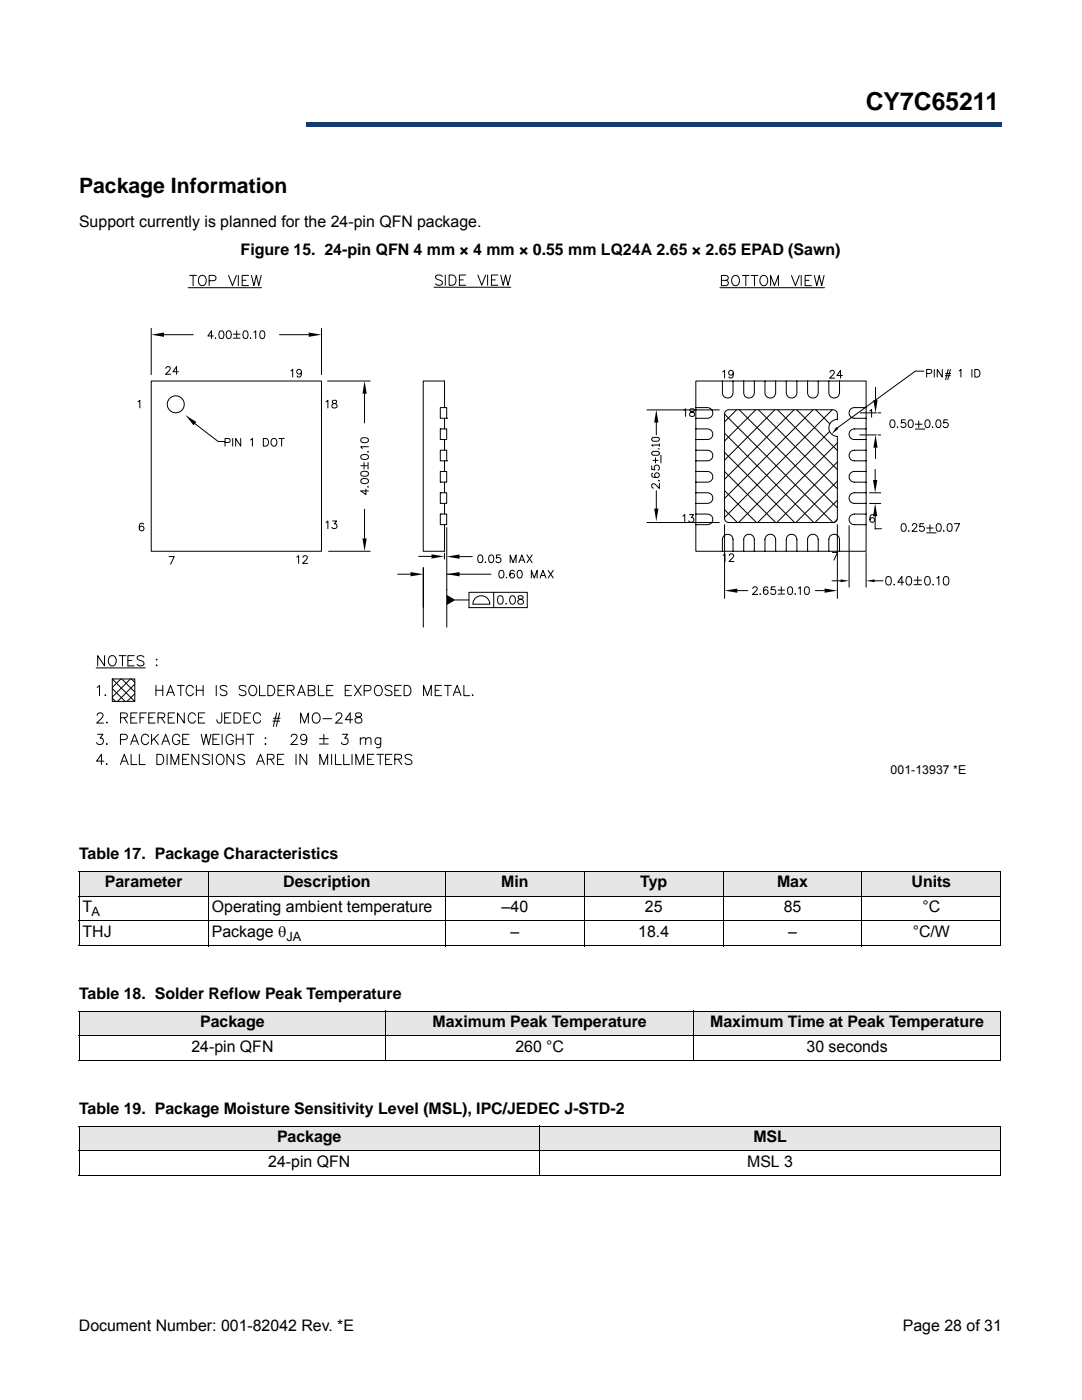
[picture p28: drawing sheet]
<svg xmlns="http://www.w3.org/2000/svg" width="216mm" height="279mm" viewBox="0 0 216 279" stroke-linecap="round" stroke-linejoin="round" font-family="sans-serif">
<defs><g id="words">
<text font-size="4.9" x="172.7" y="22">CY7C65211</text>
<text font-size="4.2" x="15.8" y="38.6">Package Information</text>
<g font-size="3.2">
<text x="15.8" y="45.3">Support currently is planned for the 24-pin QFN package.</text>
<text x="48" y="50.9">Figure 15. 24-pin QFN 4 mm × 4 mm × 0.55 mm LQ24A 2.65 × 2.65 EPAD (Sawn)</text>
<text x="15.8" y="171.4">Table 17. Package Characteristics</text>
<text x="20.9" y="177.1">Parameter</text>
<text x="56.5" y="177.1">Description</text>
<text x="100" y="177.1">Min</text>
<text x="127.7" y="177.1">Typ</text>
<text x="155" y="177.1">Max</text>
<text x="181.9" y="177.1">Units</text>
<text x="16.5" y="182">T</text>
<text x="42.3" y="182">Operating ambient temperature</text>
<text x="100.1" y="182">–40</text>
<text x="128.7" y="182">25</text>
<text x="156.4" y="182">85</text>
<text x="184" y="182">°C</text>
<text x="16.5" y="187">THJ</text>
<text x="42.3" y="187">Package θ</text>
<text x="101.9" y="187">–</text>
<text x="127.4" y="187">18.4</text>
<text x="157.2" y="187">–</text>
<text x="182.1" y="187">°C/W</text>
<text x="15.8" y="199.3">Table 18. Solder Reflow Peak Temperature</text>
<text x="38.2" y="209.9">24-pin QFN</text>
<text x="39.9" y="205">Package</text>
<text x="86.3" y="205">Maximum Peak Temperature</text>
<text x="102.8" y="209.9">260 °C</text>
<text x="141.7" y="205">Maximum Time at Peak Temperature</text>
<text x="160.9" y="209.9">30 seconds</text>
<text x="15.8" y="222.2">Table 19. Package Moisture Sensitivity Level (MSL), IPC/JEDEC J-STD-2</text>
<text x="55.3" y="227.9">Package</text>
<text x="150.3" y="227.9">MSL</text>
<text x="53.5" y="232.8">24-pin QFN</text>
<text x="149.1" y="232.8">MSL 3</text>
<text x="15.7" y="265.6">Document Number: 001-82042 Rev. *E</text>
<text x="180.1" y="265.6">Page 28 of 31</text>
</g>
<g font-size="2.5">
<text x="177.7" y="154.5">001-13937 *E</text>
<text x="18.2" y="182.8">A</text>
<text x="57.1" y="187.8">JA</text>
</g>
</g></defs>
<path d="M61 24.4h138.8v.9h-138.8z" fill="#163b71"/>
<path d="M61 24.4h138.9" fill="none" stroke="#163b71" stroke-width=".2"/>
<path d="M199.7 24.4h.2v1h-.2z" fill="#163b71"/>
<path d="M61 25.3h138.8" fill="none" stroke="#163b71" stroke-width=".2"/>
<path d="M61 24.3h.1v1h-.1z" fill="#163b71"/>
<g fill="#fff">
<path d="M15.8 8.6h45.2v18h-45.2z"/>
<path d="M16.7 53.4h180.8v104.7h-180.8z"/>
</g>
<g fill="none" stroke="#000" stroke-width=".2">
<path d="M37.5 57.4h14.7M37.8 55h1.4M38.5 55v2M39.8 55.3a.75 .75 0 0 1 .9-.3 .75 .75 0 0 1 .4 .8 .82 .82 0 0 1-.3 1.1 .82 .82 0 0 1-1.1-.5l-.1-.8zM41.7 56h.9a.53 .53 0 0 0 .5-.5 .53 .53 0 0 0-.5-.5h-.9v2M45.6 55l.8 2 .8-2M47.6 55v2M48.3 55.9h.8M49.6 55h-1.3v2h1.3M50.2 55l.5 2 .4-2 .5 2 .5-2M86.6 57.3h15.3M88.3 55.2a.77 .77 0 0 0-.8-.3 .77 .77 0 0 0-.6 .5l.4 .4a1.06 1.06 0 0 1 1 .5v.3a.89 .89 0 0 1-1.4 0"/>
<path d="M88.8 54.9v2M89.6 54.9h.7a1.09 1.09 0 0 1 .7 1 1.09 1.09 0 0 1-.7 1h-.7zM91.7 55.9h.7M92.9 54.9h-1.2v2h1.2M95.4 54.9l.7 2 .8-2M97.3 54.9v2M98.1 55.9h.8M99.3 54.9h-1.2v2h1.2M99.9 54.9l.5 2 .5-2 .5 2 .5-2M143.6 57.4h20.9M144 55.9l1.1-.1a.47 .47 0 0 0 0-.7l-1.1-.1v2h.8a.53 .53 0 0 0 .5-.5 .53 .53 0 0 0-.5-.6M146.2 55.3a.75 .75 0 0 1 .9-.3 .75 .75 0 0 1 .4 .8 .82 .82 0 0 1-.3 1.1 .82 .82 0 0 1-1.1-.5l-.1-.8z"/>
<path d="M148.1 55h1.4M148.8 55v2M149.9 55h1.3M150.5 55v2M151.8 55.3a.75 .75 0 0 1 .9-.3 .75 .75 0 0 1 .5 .8 .82 .82 0 0 1-.4 1.1 .82 .82 0 0 1-1.1-.5v-.8zM153.8 57v-2l.7 2 .8-2v2M157.9 55l.8 2 .8-2M159.9 55v2M160.7 55.9h.7M161.9 55h-1.2v2h1.2M162.5 55l.5 2 .5-2 .5 2 .4-2M30.2 65.5v9.3"/>
<path d="M30.2 76h34v34h-34zM32.7 66.8h5.9M33.1 73.5l.3-.3h.3l.3 .2-.2 .6-.8 .7h1.1M35.6 74.2h-1.1l.7-1v1.5M42.6 67h-1.1l.7-1v1.6M43 67.4v.2l.1-.1M43.9 66.1a.49 .49 0 0 1 .7 .2l.1 .4a.66 .66 0 0 1-.6 .9 1.01 1.01 0 0 1-.2-1.5zM45.3 66.1a.49 .49 0 0 1 .8 .2v.4a.66 .66 0 0 1-.5 .9 .99 .99 0 0 1-.3-1.5zM46.6 66.7h1.3M46.6 67.5h1.3M47.2 66v1.3M48.7 66.1a.49 .49 0 0 1 .7 .2l.1 .4a.66 .66 0 0 1-.6 .9 .99 .99 0 0 1-.2-1.5z"/>
<path d="M50 67.4v.2l.1-.1M50.7 66.3l.3-.3v1.6M52 66.1a.49 .49 0 0 1 .8 .2v.4a.66 .66 0 0 1-.5 .9 .99 .99 0 0 1-.3-1.5zM55.8 66.8h5.8M58 74l.4-.3v1.5M60.1 74.2a.47 .47 0 0 1-.6 .4 .47 .47 0 0 1-.2-.7 .47 .47 0 0 1 .8 0v.3a.71 .71 0 0 1-.5 1l-.3-.2M64.2 65.5v9.3M65.4 76h8.5M66.4 80a.31 .31 0 0 0 .1 .5h.3a.44 .44 0 0 1 .5 .4 .44 .44 0 0 1-.4 .5h-.3a.44 .44 0 0 1-.4-.5 .44 .44 0 0 1 .5-.4h.3a.31 .31 0 0 0 .1-.5zM72.7 78.6v5.8M138.8 76h34v34h-34zM144.1 76v2.4a1.06 1.06 0 0 0 1.1 1 1.06 1.06 0 0 0 1.1-1v-2.4"/>
<path d="M144.2 74.2l.4-.3v1.5M146.3 74.4a.47 .47 0 0 1-.7 .4 .47 .47 0 0 1-.1-.8 .47 .47 0 0 1 .8 .1v.3a.71 .71 0 0 1-.6 1l-.2-.2M148.4 76v2.4a1.06 1.06 0 0 0 1.1 1 1.06 1.06 0 0 0 1-1v-2.4M152.6 76v2.4a1.07 1.07 0 0 0 1.1 1 1.07 1.07 0 0 0 1.1-1v-2.4M156.9 76v2.4a1.06 1.06 0 0 0 1.1 1 1.06 1.06 0 0 0 1-1v-2.4M161.1 76v2.4a1.06 1.06 0 0 0 1.1 1 1.06 1.06 0 0 0 1.1-1v-2.4M165.4 76v2.4a1.07 1.07 0 0 0 1 1 1.07 1.07 0 0 0 1.1-1v-2.4M165.6 74.3l.3-.4 .4 .1 .2 .2-.2 .5-.8 .8h1.1M168.1 74.9h-1.1l.7-1v1.6M174.7 77.3v2.5M184.3 74.1h-1.7l-15.5 11.3M184.9 74.5h.6l.4-.3a.4 .4 0 0 0-.4-.5h-.6v1.6"/>
<path d="M186.4 73.7v1.6M188 73.7v1.6l-1-1.6v1.6M188.6 75h1M188.7 74.5h1M189.2 73.7l-.5 2.1M189.6 73.7l-.5 2.1M191.4 74l.3-.3v1.6M193.9 73.7v1.6M194.5 73.7h.5a.81 .81 0 0 1 .6 .8 .81 .81 0 0 1-.6 .8h-.5zM27.5 80.2l.4-.3v1.5M38.9 84.5l4.6 3.6M43.5 88.1h1.4"/>
<path d="M44.9 88.3h.7a.4 .4 0 0 0 .3-.4 .4 .4 0 0 0-.3-.4h-.7v1.5M46.4 87.5v1.5M48 87.5v1.5l-1-1.5v1.5M50 87.8l.4-.3v1.5M52.5 87.5h.6a.82 .82 0 0 1 .5 .8 .82 .82 0 0 1-.5 .7h-.6zM54.4 87.6a.74 .74 0 0 1 .9 .6 .74 .74 0 0 1-.8 .8 .89 .89 0 0 1-.1-1.4zM55.7 87.5h1M56.2 87.5v1.5M65.1 80.2l.3-.3v1.5M72 92.9h1.3M72.1 95.7l.5-.2a.66 .66 0 0 1 .9 .6 .87 .87 0 0 1-1.5 0zM72.1 94.3l.5-.3a.66 .66 0 0 1 .9 .6 .89 .89 0 0 1-1.5 0z"/>
<path d="M72.1 90.9l.5-.2a.66 .66 0 0 1 .9 .6 .89 .89 0 0 1-1.5 0zM72.1 87.6l.5-.3a.64 .64 0 0 1 .9 .6 .89 .89 0 0 1-1.5 0zM72.6 92.3v1.3M73 97.6v1.1l-1-.7h1.5M73.4 97.1l.1 .1h-.1M73.4 92.3v1.3M73.4 90.1v.2v-.1M73.5 89.2h-1.5l.3 .3M87.9 85.6h1.2v2.1h-1.2zM87.9 98.3h1.2v2.2h-1.2zM87.9 94.1h1.2v2.1h-1.2zM87.9 81.3h1.2v2.2h-1.2z"/>
<path d="M87.9 98.3h.1M87.9 96.2h.1M87.9 89.9h1.2v2.1h-1.2zM87.9 87.7h.1M87.9 85.6h.1M88.7 81.3v-5.3h-4.2v34h4.2v-5.3M88.7 83.5v2.1M88.7 87.7v2.2M88.7 92v2.1M88.7 96.2v2.1M89.1 92h.1M89.1 83.5h.1"/>
<path d="M129.1 81.8h14.4M130 93v.7l.7 .1a.54 .54 0 0 1 0-.9 .54 .54 0 0 1 .8 .1 .54 .54 0 0 1-.2 .8M130.3 94.4l-.2 .1a.51 .51 0 0 0 .2 .7 .89 .89 0 0 0 1.3-.3 .47 .47 0 0 0-.5-.5 .47 .47 0 0 0-.5 .4 .47 .47 0 0 0 .5 .5M130.3 90.1h1l.3 .2v.3l-.3 .3h-1l-.3-.3v-.3zM130.3 87.3h1l.3 .2v.3l-.3 .3h-1l-.3-.3v-.3zM130.3 91.9h1M130.8 91.4v1M131 83.4v3.4M131 98v3.7M131.3 89.6h.3M131.5 95.9v.1h-.1M131.6 88.6v.5"/>
<path d="M131.6 88.8h-1.6l.3 .3M131.6 96.5v1l-.8-.7-.5-.3-.3 .3v.3l.4 .3M131.9 90.9v1.5M136.4 81.9l.4-.3v1.5M137.7 81.6a.32 .32 0 0 0 .2 .6h.3a.44 .44 0 0 1 .4 .4 .44 .44 0 0 1-.3 .5h-.3a.44 .44 0 0 1-.4-.5 .44 .44 0 0 1 .4-.4h.3a.32 .32 0 0 0 .2-.6zM138.8 98.3h2.4a1.06 1.06 0 0 1 1 1.1 1.06 1.06 0 0 1-1 1.1h-2.4M138.8 94.1h2.4a1.07 1.07 0 0 1 1 1.1 1.07 1.07 0 0 1-1 1h-2.4M138.8 89.9h2.4a1.06 1.06 0 0 1 1 1 1.06 1.06 0 0 1-1 1.1h-2.4M138.8 85.6h2.4a1.06 1.06 0 0 1 1 1.1 1.06 1.06 0 0 1-1 1h-2.4M138.8 81.3h2.4a1.07 1.07 0 0 1 1 1.1 1.07 1.07 0 0 1-1 1.1h-2.4M144.6 86.5l17.8 17.8M144.6 82.6l21.6 21.7"/>
<path d="M144.6 97.9l6.3 6.4M144.6 94.1l10.2 10.2M144.6 90.3l14 14M144.8 82l.6-.2h20.8l.5 .1 .3 .3 .1 1.5a1.7 1.7 0 0 0-1.7 1.7 1.7 1.7 0 0 0 1.7 1.7v16.3l-.3 .6-.6 .3h-21l-.4-.3-.2-.6v-20.8zM147 81.8l-2.4 2.4M147.5 81.8l19.6 19.5M150.8 81.8l-6.2 6.2M151.3 81.8l15.8 15.7M154.6 81.8l-10 10M155.1 81.8l12 11.9M158.4 81.8l-13.8 13.8M159 81.8l8.1 8.1"/>
<path d="M162.2 81.8l-17.6 17.7M162.8 81.8l2.8 2.8M165.5 86.1l-18.1 18.2M166.1 81.8l-21.5 21.5M167.1 99.8l-4.5 4.5M167.1 96l-8.3 8.3M167.1 92.2l-12.1 12.1M167.1 88.4l-15.9 15.9M171.6 86.8h3.3M171.6 82.4h3.3M172.8 89.9h-2.3a1.06 1.06 0 0 0-1.1 1 1.06 1.06 0 0 0 1.1 1.1h2.3M172.8 94.1h-2.3a1.07 1.07 0 0 0-1.1 1.1 1.07 1.07 0 0 0 1.1 1h2.3"/>
<path d="M172.8 85.6h-2.3a1.06 1.06 0 0 0-1.1 1.1 1.06 1.06 0 0 0 1.1 1h2.3M172.8 81.3h-2.3a1.07 1.07 0 0 0-1.1 1.1 1.07 1.07 0 0 0 1.1 1.1h2.3M172.8 98.3h-2.3a1.06 1.06 0 0 0-1.1 1.1 1.06 1.06 0 0 0 1.1 1.1h2.3M173.5 98.3l2.3 .1M173.5 82l.4-.3v1.6M174.6 93.7v2.1M174.7 89.3v2.2M175.2 82.4h.6M175.2 86.8h.6M177.8 83.9a.49 .49 0 0 1 .7 .2l.1 .4a.66 .66 0 0 1-.6 .8 .98 .98 0 0 1-.2-1.4zM179.1 85.2v.1h.1M180.6 83.8h-.7l-.1 .7a.54 .54 0 0 1 .8-.1 .54 .54 0 0 1-.1 .9 .54 .54 0 0 1-.7-.3"/>
<path d="M181.4 83.9a.49 .49 0 0 1 .8 .2v.4a.66 .66 0 0 1-.6 .8 .99 .99 0 0 1-.2-1.4zM182.7 85.6h1.9M182.7 84.7h1.3M183.3 84v1.3M184.8 83.9a.49 .49 0 0 1 .7 .2l.1 .4a.66 .66 0 0 1-.6 .8 .98 .98 0 0 1-.2-1.4zM186.1 85.2v.1h.1M187 83.9a.49 .49 0 0 1 .7 .2l.1 .4a.66 .66 0 0 1-.6 .8 .98 .98 0 0 1-.2-1.4zM189.1 83.8h-.8v.7a.54 .54 0 0 1 .8-.1 .54 .54 0 0 1-.1 .9 .54 .54 0 0 1-.8-.3M28.7 104.6l-.1-.1a.5 .5 0 0 0-.7 .2 .9 .9 0 0 0 .3 1.2 .47 .47 0 0 0 .5-.4 .47 .47 0 0 0-.4-.5 .47 .47 0 0 0-.5 .4M33.7 111.1h1.1l-.8 1.5M59.2 111.2l.4-.3v1.5M60.5 111.3l.2-.4h.3l.3 .3-.2 .5-.7 .7h1"/>
<path d="M65.1 104.3l.3-.3v1.5M65.6 110h8.3M66.4 104h.8l-.5 .6a.51 .51 0 0 1 .4 .8 .51 .51 0 0 1-.9-.2M72.7 101.6v5.9M79.4 114.6h2.5M83.5 111h2.6M87.9 102.6h1.2v2.1h-1.2zM87.9 102.6h.1M88.7 110.4v1.2M88.7 100.5v2.1M89.1 105.3v19.9M89.1 114.6h8.9"/>
<path d="M90.9 119.7h2.7M91.7 111.1h2.5M93.6 118.2h11.6v3.1h-11.6zM95 119.2a1.7 1.7 0 0 1 1.8-.1 1.7 1.7 0 0 1 .9 1.5h-3.4l.3-.9zM95.5 110.8a.51 .51 0 0 1 .8 .2v.4a.66 .66 0 0 1-.5 .9 .99 .99 0 0 1-.3-1.5zM96.9 112.1v.2v-.1M97.7 110.8a.5 .5 0 0 1 .8 .2v.4a.66 .66 0 0 1-.6 .9 .96 .96 0 0 1-.2-1.5zM98.5 118.2v3.1M99.5 119a.56 .56 0 0 1 .8 .2 .8 .8 0 0 1 .1 .9 .8 .8 0 0 1-.9 .4 1.28 1.28 0 0 1 0-1.5zM99.8 113.9a.49 .49 0 0 1 .7 .2l.1 .4a.69 .69 0 0 1-.5 .9h-.1a.96 .96 0 0 1-.2-1.5zM99.8 110.8h-.7l-.1 .6a.54 .54 0 0 1 .8 0 .54 .54 0 0 1-.1 .8 .54 .54 0 0 1-.7-.2M101.1 115.2l-.1 .1h.1"/>
<path d="M101.8 112.3v-1.5l.6 1.5 .6-1.5v1.5M101.9 119a.56 .56 0 0 1 .8 .2 .8 .8 0 0 1 .1 .9 .8 .8 0 0 1-.9 .4 1.28 1.28 0 0 1 0-1.5zM102.6 114a.45 .45 0 0 0-.7-.1 .87 .87 0 0 0 .3 1.5l.5-.4-.2-.5h-.6l-.2 .3M103.4 113.9a.49 .49 0 0 1 .7 .2l.1 .4a.69 .69 0 0 1-.4 .9h-.2a.96 .96 0 0 1-.2-1.5zM103.5 119a.35 .35 0 0 0 .1 .5 .62 .62 0 0 1 .7 .3 .62 .62 0 0 1 0 .7h-.8l-.2-.4 .1-.3 1-.5a.57 .57 0 0 0-.9-.3zM103.5 112.3l.6-1.5 .6 1.5M103.8 111.8h.7M105.2 110.8l1 1.5M106 115.4v-1.6l.6 1.6 .6-1.6v1.6M106.2 110.8l-1 1.5M107.8 115.4l.6-1.6 .5 1.6M108 114.8h.7"/>
<path d="M109.4 113.8l1 1.6M110.4 113.8l-1 1.6M129.1 104.3h14.4M136.3 103l.3-.3v1.5M137.6 102.7h.8l-.4 .6a.51 .51 0 0 1 .3 .8 .51 .51 0 0 1-.9-.2M138.8 102.6h2.4a1.06 1.06 0 0 1 1 1.1 1.06 1.06 0 0 1-1 1h-2.4M144.1 110v-2.3a1.06 1.06 0 0 1 1.1-1.1 1.06 1.06 0 0 1 1.1 1.1v2.3M144.3 110.8l.4-.3v1.6M144.6 101.7l2.5 2.6M144.6 104.7v14.7M145.5 110.9l.3-.4 .5 .1 .1 .2-.2 .5-.7 .8h1M147.1 117.9h2.1"/>
<path d="M148.4 110v-2.3a1.06 1.06 0 0 1 1.1-1.1 1.06 1.06 0 0 1 1 1.1v2.3M150.2 117.5l.3-.4h.3l.3 .3-.2 .5-.8 .7h1.1M151.7 118.5v.1h.1M152.6 110v-2.3a1.07 1.07 0 0 1 1.1-1.1 1.07 1.07 0 0 1 1.1 1.1v2.3M153.2 117.3l-.1-.1a.5 .5 0 0 0-.7 .2 .89 .89 0 0 0 .4 1.2 .47 .47 0 0 0 .5-.4 .47 .47 0 0 0-.5-.5 .47 .47 0 0 0-.5 .4M154.7 117.1h-.8v.7a.54 .54 0 0 1 .8-.1 .54 .54 0 0 1-.1 .8 .54 .54 0 0 1-.8-.2M155.2 117.8h1.4M155.2 118.6h1.4M155.9 117.1v1.3M156.9 110v-2.3a1.06 1.06 0 0 1 1.1-1.1 1.06 1.06 0 0 1 1 1.1v2.3M157.4 117.2a.51 .51 0 0 1 .7 .2l.1 .4a.64 .64 0 0 1-.6 .8 .99 .99 0 0 1-.2-1.4zM158.7 118.5v.1"/>
<path d="M159.3 117.4l.4-.3v1.5M160.7 117.2a.51 .51 0 0 1 .7 .2l.1 .4a.64 .64 0 0 1-.6 .8 .99 .99 0 0 1-.2-1.4zM161.1 110v-2.3a1.06 1.06 0 0 1 1.1-1.1 1.06 1.06 0 0 1 1.1 1.1v2.3M162.7 117.9h1.8M165.4 110v-2.3a1.07 1.07 0 0 1 1-1.1 1.07 1.07 0 0 1 1.1 1.1v2.3M166 115.9h1.7M166.1 110.3h1l-.7 1.5M167 103.7l-.5 .6M167.1 104.7v14.7M169.4 104.9v12.3M172.8 110.3v6.9M172.8 102.6h-2.3a1.06 1.06 0 0 0-1.1 1.1 1.06 1.06 0 0 0 1.1 1h2.3"/>
<path d="M173.5 100.5h2.3M174.5 102.9l-.1-.1a.52 .52 0 0 0-.7 .2 .9 .9 0 0 0 .3 1.3 .47 .47 0 0 0 .5-.5 .47 .47 0 0 0-.4-.5 .47 .47 0 0 0-.5 .4M174.5 115.9h1.7M174.6 103v2.6M174.6 105.5h1.3M177 115.1a.55 .55 0 0 1 .8 .3 .86 .86 0 0 1-.6 1.4 1.1 1.1 0 0 1-.2-1.7zM178.4 116.6v.2l.1-.1M180 104.6a.49 .49 0 0 1 .7 .2l.1 .4a.66 .66 0 0 1-.6 .8 .98 .98 0 0 1-.2-1.4zM180.4 116.2h-1.3l.9-1.1v1.7M181 115.1a.55 .55 0 0 1 .8 .3 .86 .86 0 0 1-.5 1.4 1.1 1.1 0 0 1-.3-1.7zM181.3 105.9v.1h.1M182.1 104.9l.2-.4h.3l.3 .3-.2 .5-.7 .7h1"/>
<path d="M182.4 115.8h1.4M182.4 116.7h1.4M183.1 115.1v1.4M184.3 104.5h-.7l-.1 .7a.54 .54 0 0 1 .8 0 .54 .54 0 0 1-.1 .8 .54 .54 0 0 1-.8-.3M184.7 115.1a.55 .55 0 0 1 .8 .3 .86 .86 0 0 1-.5 1.4 1.08 1.08 0 0 1-.3-1.7zM184.9 106.3h1.9M184.9 105.4h1.3M185.6 104.7v1.3M186.2 116.6v.2l.1-.1M186.9 115.4l.4-.3v1.7M187 104.6a.49 .49 0 0 1 .7 .2l.1 .4a.66 .66 0 0 1-.6 .8 .98 .98 0 0 1-.2-1.4zM188.3 105.9v.1h.1"/>
<path d="M188.5 115.1a.54 .54 0 0 1 .8 .3 .86 .86 0 0 1-.6 1.4 1.08 1.08 0 0 1-.2-1.7zM189.2 104.6a.49 .49 0 0 1 .7 .2l.1 .4a.66 .66 0 0 1-.6 .8 1.01 1.01 0 0 1-.2-1.4zM190.4 104.5h1.1l-.8 1.5M19.2 133.3h9.8M19.4 137.2l.5-.4v2M20.9 130.8v2.1l-1.4-2.1v2.1M21 138.6v.2l.1-.1M22 130.9a.86 .86 0 0 1 1 .2 .86 .86 0 0 1 .2 1 .8 .8 0 0 1-.9 .8 .8 .8 0 0 1-.7-1l.1-.4zM22.4 135.5l4.5 4.5M22.4 137.4l2.6 2.6M22.4 139.3l.7 .7M22.4 135.5h.1"/>
<path d="M22.4 140h.1M22.4 135.5h4.5v4.5h-4.5zM23.8 130.8h1.3M24.1 135.5l-1.7 1.7M24.3 135.5l2.6 2.6M24.4 130.8v2.1M25.5 131.8h.8M26 135.5l-3.6 3.6M26.2 135.5l.7 .7M26.8 130.8h-1.3v2.1h1.3M26.9 138.5l-1.5 1.5M26.9 136.5l-3.4 3.5"/>
<path d="M28.7 131.1a.77 .77 0 0 0-.7-.3 .77 .77 0 0 0-.6 .5l.2 .3 .7 .3a.5 .5 0 0 1 .4 .4 .5 .5 0 0 1-.2 .5 .93 .93 0 0 1-1.1-.2M31.1 136.8v2M31.1 137.8h1.4M31.2 131.5l.1 .1-.1 .1zM31.2 132.7l.1 .1-.1 .1zM32.5 136.8v2M33.3 138.8l.7-2 .8 2M33.5 138.2h1M35.4 136.8h1.3M36.1 136.8v2M38.6 137.3a.74 .74 0 0 0-.9-.5 .74 .74 0 0 0-.6 .8 .88 .88 0 0 0 .2 1 .88 .88 0 0 0 1 .1l.3-.4M39.2 137.8h1.3"/>
<path d="M39.2 136.8v2M40.5 136.8v2M43.2 136.8v2M45.3 137.1a.75 .75 0 0 0-.8-.3 .75 .75 0 0 0-.6 .5l.2 .3 .8 .3a.49 .49 0 0 1 .4 .3 .49 .49 0 0 1-.2 .5 .9 .9 0 0 1-1.2-.2M49.1 137.1a.77 .77 0 0 0-.8-.3 .77 .77 0 0 0-.6 .5l.2 .3 .8 .3a.5 .5 0 0 1 .4 .3 .5 .5 0 0 1-.2 .5 .93 .93 0 0 1-1.2-.2M50.1 136.9a.86 .86 0 0 1 .9 .1 .86 .86 0 0 1 .2 1 .8 .8 0 0 1-.9 .9 .8 .8 0 0 1-.7-1l.1-.4zM51.8 136.8v2h1.2M53.4 136.8h.7a1.09 1.09 0 0 1 .7 1 1.09 1.09 0 0 1-.7 1h-.7zM55.5 137.8h.8M56.8 136.8h-1.3v2h1.3M57.3 137.8l1.2-.1a.48 .48 0 0 0 0-.8l-1.2-.1v2M58 137.8l.7 1"/>
<path d="M59.4 138.8l.7-2 .8 2M59.7 138.2h.9M62.4 137.8a.54 .54 0 0 1 .5 .5 .54 .54 0 0 1-.5 .5h-.9v-2h.9l.4 .2 .1 .4-.2 .3-1.2 .1M63.5 136.8v2h1.2M65.2 137.8h.8M66.5 136.8h-1.3v2h1.3M68.9 137.8h.8M70.1 136.8h-1.2v2h1.2M70.7 136.8l1.4 2M72.1 136.8l-1.4 2M72.7 137.9h.8a.53 .53 0 0 0 .5-.6 .53 .53 0 0 0-.5-.5h-.8v2M75.1 136.9a1.01 1.01 0 0 1 1.2 .6 1.01 1.01 0 0 1-.4 1.2 .9 .9 0 0 1-1.1-.2 .9 .9 0 0 1-.1-1.1z"/>
<path d="M78.2 137.1a.77 .77 0 0 0-.7-.3 .77 .77 0 0 0-.7 .5l.2 .3 .8 .3a.5 .5 0 0 1 .4 .3 .5 .5 0 0 1-.2 .5 .93 .93 0 0 1-1.2-.2M78.8 137.8h.8M80 136.8h-1.2v2h1.2M80.6 136.8h.7a1.09 1.09 0 0 1 .7 1 1.09 1.09 0 0 1-.7 1h-.7zM84.5 121.1v-7.8v11.9M84.5 138.8v-2l.8 2 .8-2v2M86.8 137.8h.8M88.1 136.8h-1.3v2h1.3M88.7 136.8h1.3M89.4 136.8v2M90.4 138.8l.8-2 .8 2M90.7 138.2h1"/>
<path d="M92.6 136.8v2h1.1M93.6 121.3h.1M94.3 138.6v.2l.1-.1M101 120.4l-.1 .1h.1M19.4 142.8l.1-.3a.66 .66 0 0 1 .9-.1l.1 .1a.66 .66 0 0 1-.2 .8l-1 1h1.4M19.5 146.5h1l-.5 .8a.69 .69 0 0 1 .5 1 .69 .69 0 0 1-1.1 .1l-.1-.2M20.7 151.9h-1.4l.9-1.4v2.1M21.3 152.4v.2l.1-.1M21.3 148.4v.2l.1-.1M21.3 144.1l-.1 .1h.2M24 152.6l.8-2.1 .8 2.1M24 147.6h.9a.53 .53 0 0 0 .5-.5 .53 .53 0 0 0-.5-.6h-.9v2.1"/>
<path d="M24.1 143.2l1.1-.1a.48 .48 0 0 0 0-.7l-1.1-.1v2M24.3 151.9h1M24.7 143.2l.7 1.1M26.1 148.6l.8-2.1 .7 2.1M26.1 143.2h.8M26.2 150.5v2.1h1.1M26.4 147.9h.9M27.4 142.3h-1.3v2h1.3M27.8 150.5v2.1h1.2M27.9 143.2h.8M29.2 142.3h-1.3v2M29.7 147a.74 .74 0 0 0-.9-.5 .74 .74 0 0 0-.6 .8 .88 .88 0 0 0 .2 1 .88 .88 0 0 0 1 .2l.3-.4"/>
<path d="M29.7 143.2h.8M30.2 146.5v2.1M30.7 147.4l.9 1.2M30.9 142.3h-1.2v2h1.2M31.3 150.5h.7a1.09 1.09 0 0 1 .7 1.1 1.09 1.09 0 0 1-.7 1h-.7zM31.5 143.2l1.2-.1 .2-.2-.1-.4-.4-.2h-.9v2M31.6 146.5l-1.4 1.4M32.2 143.2l.7 1.1M32.3 148.6l.8-2.1 .7 2.1M32.6 147.9h1M33.3 150.5v2.1M33.6 143.2h.8"/>
<path d="M34.1 152.6v-2.1l.8 2.1 .8-2.1v2.1M34.8 142.3h-1.2v2h1.2M35.9 147a.74 .74 0 0 0-.9-.5 .74 .74 0 0 0-.6 .8 .9 .9 0 0 0 .2 1 .9 .9 0 0 0 .9 .2l.3-.2 .1-.5h-.5M36.4 151.5h.8M36.5 147.5h.7M36.8 142.3v2l-1.4-2v2M37.7 150.5h-1.3v2.1h1.3M37.7 146.5h-1.2v2.1h1.2M39 142.8a.74 .74 0 0 0-.8-.5 .74 .74 0 0 0-.6 .7 .88 .88 0 0 0 .1 1 .88 .88 0 0 0 1 .2l.3-.4M39.6 143.2h.8M39.7 150.5v2.1l-1.4-2.1v2.1M40.1 146.5l.5 2.1 .5-2.1 .5 2.1 .5-2.1"/>
<path d="M40.9 142.3h-1.3v2h1.3M41.8 150.8a.77 .77 0 0 0-.7-.3 .77 .77 0 0 0-.7 .5l.2 .3 .8 .3a.5 .5 0 0 1 .4 .4 .5 .5 0 0 1-.2 .5 .93 .93 0 0 1-1.2-.2M42.4 150.5v2.1M42.5 147.5h.8M43.3 150.8a.75 .75 0 0 1 .9-.2 .75 .75 0 0 1 .5 .7 .82 .82 0 0 1-.4 1.2 .82 .82 0 0 1-1.1-.5v-.8zM43.7 146.5h-1.2v2.1h1.2M44.3 142.3v1.5l-.2 .4-.4 .1a.53 .53 0 0 1-.4-.7M44.3 146.5v2.1M44.8 143.2h.8M46.1 142.3h-1.3v2h1.3M46.6 147a.74 .74 0 0 0-.9-.5 .74 .74 0 0 0-.6 .8 .89 .89 0 0 0 .2 1 .89 .89 0 0 0 .9 .2l.4-.4v-.3h-.5M46.6 150.5v2.1l-1.3-2.1v2.1"/>
<path d="M46.7 142.3h.7a1.08 1.08 0 0 1 .7 1 1.08 1.08 0 0 1-.7 1h-.7zM47.1 147.5h1.4M47.1 146.5v2.1M48.5 146.5v2.1M48.7 143.2h.8M48.8 150.8a.77 .77 0 0 0-.8-.3 .77 .77 0 0 0-.6 .5l.2 .3 .8 .3a.5 .5 0 0 1 .4 .4 .5 .5 0 0 1-.2 .5 .93 .93 0 0 1-1.2-.2M49.3 146.5h1.3M50 146.5v2.1M50 142.3h-1.3v2h1.3M51.2 152.6l.8-2.1 .8 2.1M51.5 151.9h1M52 142.8a.74 .74 0 0 0-.8-.5 .74 .74 0 0 0-.6 .7 .88 .88 0 0 0 .1 1 .88 .88 0 0 0 1 .2l.3-.4"/>
<path d="M53 147.2l.1 .1-.1 .1zM53 148.4l.1 .1-.1 .1zM53.4 151.5l1.1-.1 .2-.3-.1-.4-.4-.2h-.8v2.1M54 151.5l.7 1.1M54.4 143.9h1.4M54.5 143.3h1.4M55.2 142.3l-.7 2.7M55.4 151.5h.8M55.8 142.3l-.7 2.7M56.6 150.5h-1.2v2.1h1.2M58.1 147l.1-.3a.66 .66 0 0 1 .9-.1l.1 .1a.66 .66 0 0 1-.2 .9l-1 1h1.4M59.1 150.5v2.1"/>
<path d="M60 144.3v-2l.8 2 .7-2v2M61.2 150.5v2.1l-1.3-2.1v2.1M61.2 147.2a.63 .63 0 0 1-.9 .5 .63 .63 0 0 1-.2-.9 .63 .63 0 0 1 1 0 1.9 1.9 0 0 1-.2 1.7 .59 .59 0 0 1-.8-.2M62.7 142.4a1.01 1.01 0 0 1 1.2 .7 1.01 1.01 0 0 1-.6 1.2 1.06 1.06 0 0 1-1-.8 1.06 1.06 0 0 1 .4-1.1zM63.7 147.4h1.8M63.7 148.5h1.8M63.8 152.6v-2.1l.8 2.1 .8-2.1v2.1M64.4 143.4h1.8M64.6 146.5v1.8M66.2 150.5v2.1M66.9 150.5v2.1h1.2M67.1 142.8l.1-.3a.66 .66 0 0 1 .8-.1l.1 .1a.66 .66 0 0 1-.2 .8l-.9 1h1.3"/>
<path d="M68.3 146.5h1.1l-.6 .8a.69 .69 0 0 1 .6 1 .69 .69 0 0 1-1.2 .1l-.1-.2M68.6 150.5v2.1h1.2M70.2 150.5v2.1M70.4 143.6h-1.5l1-1.3v2M71 152.6v-2.1l.8 2.1 .8-2.1v2.1M71 142.4a.42 .42 0 0 0 .2 .6 .84 .84 0 0 1 1 .9l-.1 .2a.79 .79 0 0 1-1.3-.3 .89 .89 0 0 1 1-.7l.3-.4a.72 .72 0 0 0-1.1-.3zM71.9 147.6l.5-.4 .5 .1 .1 1.3M71.9 147.2v1.4M73 147.6l.5-.4 .4 .1 .1 1.3M73.3 151.5h.8M74.6 150.5h-1.3v2.1h1.3M75.2 150.5h1.4"/>
<path d="M75.9 150.5v2.1M76 147.2v1.6a.53 .53 0 0 1-.3 .4 .53 .53 0 0 1-.6 0M76 147.5l-.2-.2-.5-.1a.72 .72 0 0 0-.5 .7 .72 .72 0 0 0 .5 .7l.7-.3M76.9 151.5h.8M78.2 150.5h-1.3v2.1h1.3M78.8 151.5l1.1-.1 .2-.3-.1-.4-.4-.2h-.8v2.1M79.5 151.5l.6 1.1M82.2 150.8a.77 .77 0 0 0-.8-.3 .77 .77 0 0 0-.6 .5l.2 .3 .8 .3a.5 .5 0 0 1 .4 .4 .5 .5 0 0 1-.2 .5 .93 .93 0 0 1-1.2-.2M155.2 155.4h42.3M155.9 156.4h.6M156.2 156.4v.8M156.6 156.4v.8"/>
<path d="M156.8 156.4h.6M157.1 156.4v.8M157.6 156.4v.8h.4M158.2 156.8h.3M158.7 156.4h-.5v.8h.5M161.7 157.8h.5v-.4h-.5v.8M162.4 158.2l.3-.8 .2 .8M162.5 157.9h.3M163.6 157.6a.27 .27 0 0 0-.3-.2 .27 .27 0 0 0-.2 .3l.1 .5M163.6 158l-.1 .2M163.9 157.4v.8M164 157.7l.3 .5"/>
<path d="M164.3 157.4l-.4 .5M164.5 158.2l.3-.8 .2 .8M164.6 157.9h.3M165.5 157.9h.2l-.1 .3M165.7 157.6a.27 .27 0 0 0-.3-.2 .27 .27 0 0 0-.2 .3l.1 .5M166 157.8h.3M166.4 157.4h-.4v.8M167.5 158.2a.49 .49 0 0 1 .1-.8 .43 .43 0 0 1 .3 .3 .43 .43 0 0 1-.1 .5M168.2 157.4l.1 .8M168.7 157.4l-.1 .8M168.8 157.4h.5M169.1 157.4v.8"/>
<path d="M169.5 157.4v.8M170.1 157.4v.8M170.9 157.4l-.1 .8-.4-.8v.8M171.2 157.8h.2M171.6 157.4h-.4v.8M171.8 158.2h.1M172.9 157.6l.2-.2 .3 .1-.5 .7M174.1 157.9h-.5l.3-.5v.8M174.3 157.4v.8M176 158.1l.1 .1a.49 .49 0 0 0-.1-.8 .44 .44 0 0 0-.4 .3 .44 .44 0 0 0 .2 .5M176.4 157.8h.3M176.9 157.4h-.5v.8"/>
<path d="M177.1 158.2v-.8l.5 .8M177.6 157.4v.8M179.1 157.9h-.5l.3-.5v.8M179.3 157.4l.4 .8M179.8 157.4l-.5 .8M180.5 157.9h-.5l.3-.5v.8M180.7 157.4l.5 .8M181.2 157.4l-.5 .8M181.5 158.2a.4 .4 0 0 1-.2-.5 .4 .4 0 0 1 .5-.3l.1 .3-.1 .5M182.1 158.2h.1M182.4 158.1l.1 .1M182.9 157.4h-.4v.3a.28 .28 0 0 1 .4 .1 .28 .28 0 0 1-.1 .4"/>
<path d="M183.2 158.1l.1 .1M183.6 157.4h-.4v.3h.3l.1 .2-.1 .3M184.6 158.2v-.8l.3 .8 .3-.8v.8M185.5 158.2v-.8l.2 .8 .3-.8v.8M187.1 157.4v.8M188 158.1l.1 .1a.49 .49 0 0 0-.1-.8h-.2a.49 .49 0 0 0 0 .8M188.4 157.6l.2-.2 .3 .1-.4 .7M189.6 157.9h-.5l.4-.5v.8M189.8 158.2l.2-.8 .3 .8M189.9 157.9h.3M197.5 148.4h-42.3v9.8"/>
<circle cx="35.1" cy="80.7" r="1.7"/>
</g>
<g fill="#000">
<path d="M30.2 66.8l2.5-.4v.8zM61.6 66.4l2.6 .4-2.6 .4zM72.7 76l.5 2.6h-.9zM174.3 79.8h.8l-.4 2.6zM37 82.8l2.2 1.4-.6 .7zM131 81.8l.4 2.5h-.9zM166.9 85.2l.4 .4-1.4 1zM174.2 95.8h.9l-.5 2.5zM174.7 86.8l.4 2.5h-.8zM72.3 107.5h.9l-.5 2.5zM81.9 114.2l2.6 .4-2.6 .4zM86.1 110.6l2.5 .4-2.5 .5z"/>
<path d="M89.1 118.7l1.8 1h-1.8zM89.1 119.7h1.8l-1.8 1zM89.1 111.1l2.6-.4v.8zM89.1 114.6l2.6-.4v.8zM130.5 101.5h.9l-.4 2.5zM144.6 117.9l2.5-.4v.8zM164.5 117.5l2.6 .4-2.6 .4zM167.7 115.6l1.7 .3-1.7 .3zM174.6 100.5l.5 2.5h-.9zM172.8 115.9l1.7-.3v.6z"/>
</g>
<g fill="none" stroke="#f00" stroke-width=".2">
<path d="M167.6 153.6a.47 .47 0 0 0-.5-.3 .47 .47 0 0 0-.4 .5 .53 .53 0 0 0 .2 .7 .53 .53 0 0 0 .7-.1v-.1M167.6 151.3a.47 .47 0 0 0-.5-.3 .47 .47 0 0 0-.4 .5 .53 .53 0 0 0 .2 .6 .53 .53 0 0 0 .7 0v-.2M167.9 151l.5 .6v.6M168.9 151l-.5 .6M169.2 151.6h.7l.1-.5-.8-.1v1.2M169.2 154l.3-.2h.4v.8M169.2 153.8v.8M169.9 154l.3-.2h.3l.1 .8M170.5 151.6l.7-.1 .1-.4-.8-.1v1.2M170.9 151.6l.4 .6M171.1 153.9l.4-.1a.47 .47 0 0 1 .3 .4 .47 .47 0 0 1-.3 .4l-.4-.2M171.1 153.8v1.2"/>
<path d="M171.8 151.6h.4M172.6 151h-.8v1.2h.8M172.9 153.9l-.4-.1a.46 .46 0 0 0-.3 .4 .46 .46 0 0 0 .3 .4l.4-.2M172.9 153.8v.8M173.4 154l.3-.2h.3l.1 .8M173.4 153.8v.8M173.7 151.1l-.3-.1-.5 .1 .1 .4 .7 .4v.2l-.3 .1-.5-.1M174.5 153.8l.3 .8 .4-.8M174.8 154.6l-.4 .4M174.9 151.1l-.3-.1-.5 .1v.3l.7 .3 .1 .2v.2l-.3 .1-.5-.1M176.4 149.6h19.6M176.4 150.2h19.6"/>
<path d="M176.4 152h19.6M176.4 151.1h19.6M177.7 153.6l-.1-.1a.6 .6 0 0 0-.8 .2 .6 .6 0 0 0 .2 .8l.4 .1 .3-.3M179.3 154l.3-.2h.3l.1 .8M179.3 153.8v.8M180.3 153.8h.5M180.8 153.3l-.3 .3v1M181.2 153.3v.1zM181.2 153.8v.8M182.4 153.9l-.5-.1a.47 .47 0 0 0-.3 .4 .47 .47 0 0 0 .3 .4l.5-.2M182.4 153.3v1.3M182.8 154.1h.7a.41 .41 0 0 0-.4-.3 .41 .41 0 0 0-.4 .4 .41 .41 0 0 0 .4 .4l.4-.2"/>
<path d="M183.9 154l.4-.2h.3v.8M183.9 153.8v.8M185 153.8h.4M185.2 153.3v1.1l.3 .2M185.8 153.3v.1zM185.8 153.8v.8M187 153.9l-.5-.1a.46 .46 0 0 0-.2 .4 .46 .46 0 0 0 .3 .4l.4-.2M187 153.8v.8M187.5 153.3v1.3"/>
<circle cx="168.4" cy="154.2" r=".42"/>
<circle cx="178.5" cy="154.2" r=".42"/>
</g>
<g fill="none" stroke="#00f" stroke-width=".2">
<path d="M156.9 152h4.2M157 151.7h3.9M157 152.3h4.2M157 151.4h2.2M157.1 152.7h4.3M157.1 151h1.7M157.2 153h4M157.2 150.7h1.7M157.4 150.5h1.9M157.4 153.3h3.7M157.5 150.3h2.5M157.6 153.6h3.5"/>
<path d="M157.8 150h4.8M158 154h3.1M158.2 149.7h4M158.2 151.8h2.8M158.3 152.1h2.9M158.3 151.5h2.4M158.3 152.5h3M158.3 151.2h.7M158.4 152.8h3M158.4 150.9h.4M158.5 150.8h.1M158.6 154.3h2.3"/>
<path d="M158.6 153.1h2.6M158.8 153.4h2.2M158.9 150.1h1.7M159 154.4h1.1M159 149.4h1.1M159 153.8h2.1M159.3 151.4h.1M159.3 149.8h3.1M159.5 154.1h1.5M159.6 150.4h.2M159.7 151.4h-.1h.2M159.8 149.5h2"/>
<path d="M160 151.4h.5M160.3 149.4h1.1M160.3 154.4h.5M160.7 151.4h.2M160.9 151.5h.2M161 151.4h.1M161.2 151.8h.1M161.2 150.1h.2M161.2 151.7h-.2M161.2 151.4h.2M161.2 151.4h.1M161.2 151.5h.2"/>
<path d="M161.2 152h.3M161.3 152.1h.2M161.3 151.7h.2M161.3 151.8h.3M161.4 154.3h.4M161.4 154.3h.2M161.5 154.1h.7M161.5 154h.9M161.5 151.8h.1M161.6 151.5h.2M161.6 153.4h1.3M161.6 151.4h.2"/>
<path d="M161.6 153.6h1.1M161.6 153.8h1M161.6 151.7h.1M161.7 150.1h.4M161.8 153.1h1.3M161.9 152.8h1.3M162 152.7h1.3M162.1 151.8h.1M162.1 152h.4M162.1 152.4h1.3M162.1 151.7h.1M162.2 152.1h.4"/>
<path d="M162.3 151.8h.1M162.3 151.4h.2M162.4 151.4h.1M162.5 151.7h.2M162.5 151.8h.4M162.7 152h.2M162.7 150.1h-.1l1.3 .1h.1v.1h-.2l.2 .1h1.1l-.5 .3 .3 .3-.8 .1v.1l-.6 .2 .4 .1 .2-.1v.1h1.1l-.1 .1-1 .2-.7-.2M162.8 152.1h.6M163 151.7h.4M163 153.3h-1.3M163 151.8h.2M163.1 152h.3"/>
<path d="M163.2 153h-1.4M163.3 151.8h.1"/>
</g>
<path d="M148.8 145.1h50.8v15.8h-50.8z" fill="#fff"/>
<g fill="#e6e6e6">
<path d="M15.8 173.9h25.8v5h-25.8z"/>
<path d="M41.6 173.9h47.3v5h-47.3z"/>
<path d="M88.9 173.9h27.7v5h-27.7z"/>
<path d="M116.6 173.9h27.7v5h-27.7z"/>
<path d="M144.3 173.9h27.7v5h-27.7z"/>
<path d="M172 173.9h27.7v5h-27.7z"/>
</g>
<g fill="#fff">
<path d="M15.8 178.9h25.8v4.9h-25.8z"/>
<path d="M41.6 178.9h47.3v4.9h-47.3z"/>
<path d="M88.9 178.9h27.7v4.9h-27.7z"/>
<path d="M116.6 178.9h27.7v4.9h-27.7z"/>
<path d="M144.3 178.9h27.7v4.9h-27.7z"/>
<path d="M172 178.9h27.7v4.9h-27.7z"/>
<path d="M15.8 183.8h25.8v4.9h-25.8z"/>
<path d="M41.6 183.8h47.3v4.9h-47.3z"/>
<path d="M88.9 183.8h27.7v4.9h-27.7z"/>
<path d="M116.6 183.8h27.7v4.9h-27.7z"/>
<path d="M144.3 183.8h27.7v4.9h-27.7z"/>
<path d="M172 183.8h27.7v4.9h-27.7z"/>
</g>
<path d="M15.7 173.9h184.1M15.7 178.9h184.1M15.8 174v14.7M41.6 173.8v15M88.9 173.8v15M116.6 173.8v15M144.3 173.8v15M172 173.8v15M199.7 174v14.7M15.7 183.8h184.1M15.7 188.7h184.1" fill="none" stroke="#000" stroke-width=".2"/>
<g fill="#e6e6e6">
<path d="M15.8 201.8h61.2v4.9h-61.2z"/>
<path d="M77 201.8h61.4v4.9h-61.4z"/>
<path d="M138.4 201.8h61.3v4.9h-61.3z"/>
</g>
<path d="M15.7 201.8h184.1M15.7 206.7h184.1M15.7 211.7h184.1M15.8 201.9v9.7M77 201.7v10.1M138.4 201.7v10.1M199.7 201.9v9.7" fill="none" stroke="#000" stroke-width=".2"/>
<g fill="#e6e6e6">
<path d="M15.8 224.7h91.9v5h-91.9z"/>
<path d="M107.7 224.7h92v5h-92z"/>
</g>
<path d="M15.7 224.7h184.1M15.7 229.7h184.1M15.7 234.6h184.1M15.8 224.8v9.7M107.7 224.6v10.1M199.7 224.8v9.7" fill="none" stroke="#000" stroke-width=".2"/>
<use href="#words"/>
</svg>
